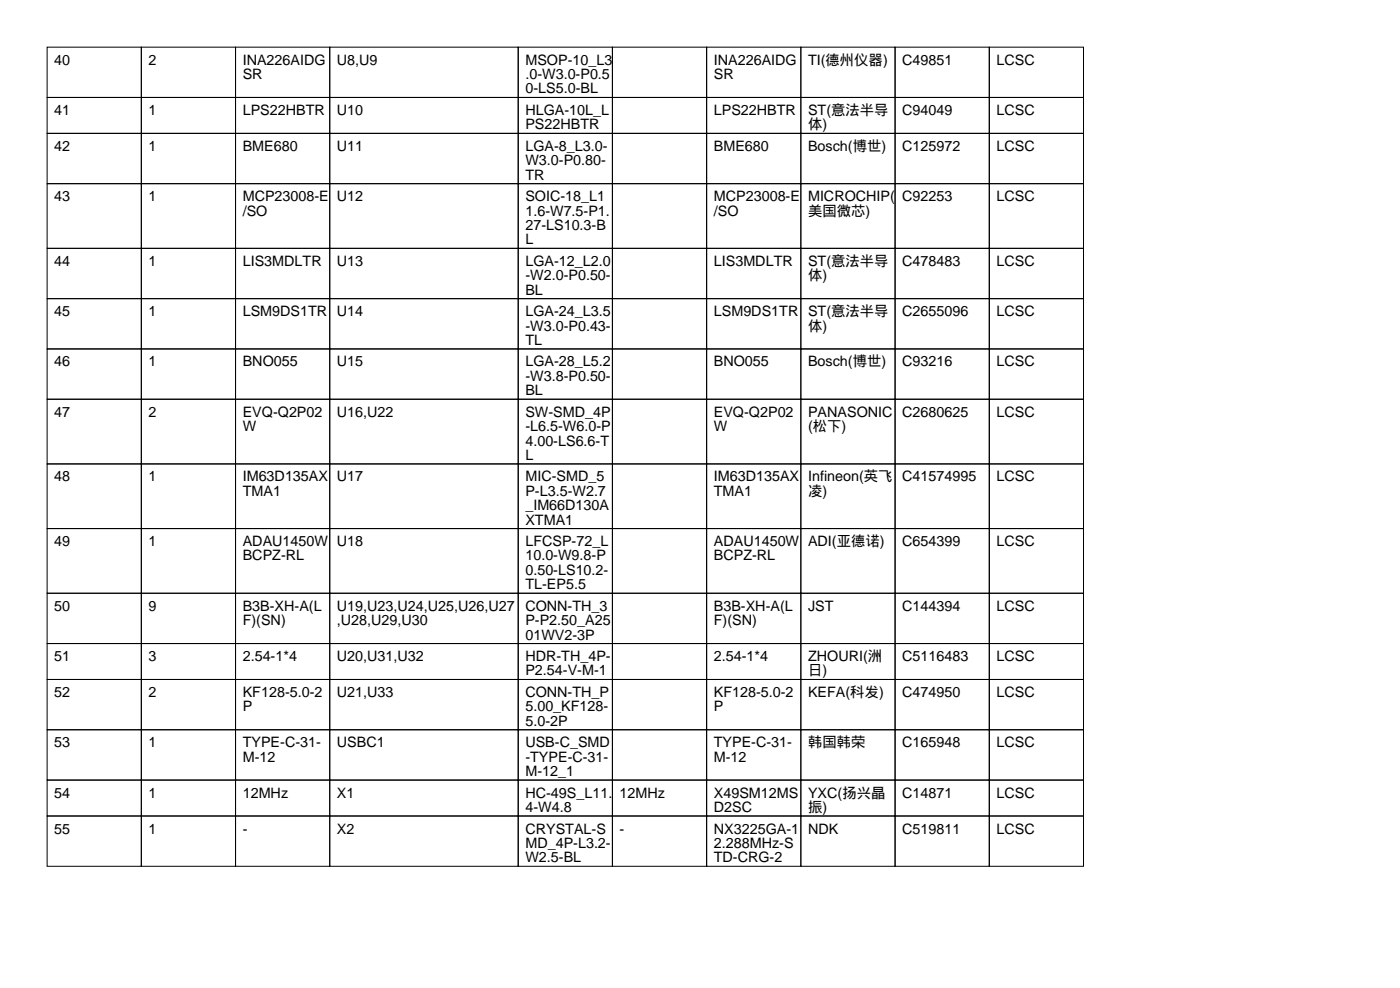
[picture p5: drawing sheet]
<svg xmlns="http://www.w3.org/2000/svg" width="297mm" height="210mm" viewBox="0 0 297 210" stroke-linecap="round" stroke-linejoin="round" font-family="sans-serif">
<defs><g id="words">
<g font-size="3">
<text x="11.5" y="13.7">40</text>
<text x="31.5" y="13.7">2</text>
<text x="51.5" y="13.7">INA226AIDG</text>
<text x="51.5" y="16.8">SR</text>
<text x="71.5" y="13.7">U8,U9</text>
<text x="111.5" y="13.7">MSOP-10_L3</text>
<text x="111.5" y="16.8">.0-W3.0-P0.5</text>
<text x="151.5" y="13.7">INA226AIDG</text>
<text x="151.5" y="16.8">SR</text>
<text x="171.5" y="13.7">TI(德州仪器)</text>
<text x="191.5" y="13.7">C49851</text>
<text x="211.5" y="13.7">LCSC</text>
<text x="111.5" y="19.8">0-LS5.0-BL</text>
<text x="11.5" y="24.4">41</text>
<text x="31.5" y="24.4">1</text>
<text x="51.5" y="24.4">LPS22HBTR</text>
<text x="71.5" y="24.4">U10</text>
<text x="111.5" y="24.4">HLGA-10L_L</text>
<text x="111.5" y="27.4">PS22HBTR</text>
<text x="151.5" y="24.4">LPS22HBTR</text>
<text x="171.5" y="24.4">ST(意法半导</text>
<text x="171.5" y="27.4">体)</text>
<text x="191.5" y="24.4">C94049</text>
<text x="211.5" y="24.4">LCSC</text>
<text x="11.5" y="32">42</text>
<text x="31.5" y="32">1</text>
<text x="51.5" y="32">BME680</text>
<text x="71.5" y="32">U11</text>
<text x="111.5" y="32">LGA-8_L3.0-</text>
<text x="111.5" y="35.1">W3.0-P0.80-</text>
<text x="151.5" y="32">BME680</text>
<text x="171.5" y="32">Bosch(博世)</text>
<text x="191.5" y="32">C125972</text>
<text x="211.5" y="32">LCSC</text>
<text x="111.5" y="38.1">TR</text>
<text x="11.5" y="42.7">43</text>
<text x="31.5" y="42.7">1</text>
<text x="51.5" y="42.7">MCP23008-E</text>
<text x="51.5" y="45.7">/SO</text>
<text x="71.5" y="42.7">U12</text>
<text x="111.5" y="42.7">SOIC-18_L1</text>
<text x="111.5" y="45.7">1.6-W7.5-P1.</text>
<text x="151.5" y="42.7">MCP23008-E</text>
<text x="151.5" y="45.7">/SO</text>
<text x="171.5" y="42.7">MICROCHIP(</text>
<text x="171.5" y="45.7">美国微芯)</text>
<text x="191.5" y="42.7">C92253</text>
<text x="211.5" y="42.7">LCSC</text>
<text x="111.5" y="48.8">27-LS10.3-B</text>
<text x="111.5" y="51.8">L</text>
<text x="11.5" y="56.4">44</text>
<text x="31.5" y="56.4">1</text>
<text x="51.5" y="56.4">LIS3MDLTR</text>
<text x="71.5" y="56.4">U13</text>
<text x="111.5" y="56.4">LGA-12_L2.0</text>
<text x="111.5" y="59.4">-W2.0-P0.50-</text>
<text x="151.5" y="56.4">LIS3MDLTR</text>
<text x="171.5" y="56.4">ST(意法半导</text>
<text x="171.5" y="59.4">体)</text>
<text x="191.5" y="56.4">C478483</text>
<text x="211.5" y="56.4">LCSC</text>
<text x="111.5" y="62.5">BL</text>
<text x="11.5" y="67.1">45</text>
<text x="31.5" y="67.1">1</text>
<text x="51.5" y="67.1">LSM9DS1TR</text>
<text x="71.5" y="67.1">U14</text>
<text x="111.5" y="67.1">LGA-24_L3.5</text>
<text x="111.5" y="70.1">-W3.0-P0.43-</text>
<text x="151.5" y="67.1">LSM9DS1TR</text>
<text x="171.5" y="67.1">ST(意法半导</text>
<text x="171.5" y="70.1">体)</text>
<text x="191.5" y="67.1">C2655096</text>
<text x="211.5" y="67.1">LCSC</text>
<text x="11.5" y="77.7">46</text>
<text x="31.5" y="77.7">1</text>
<text x="51.5" y="77.7">BNO055</text>
<text x="71.5" y="77.7">U15</text>
<text x="111.5" y="73.2">TL</text>
<text x="111.5" y="77.7">LGA-28_L5.2</text>
<text x="151.5" y="77.7">BNO055</text>
<text x="171.5" y="77.7">Bosch(博世)</text>
<text x="191.5" y="77.7">C93216</text>
<text x="211.5" y="77.7">LCSC</text>
<text x="111.5" y="80.8">-W3.8-P0.50-</text>
<text x="111.5" y="83.8">BL</text>
<text x="11.5" y="88.4">47</text>
<text x="31.5" y="88.4">2</text>
<text x="51.5" y="88.4">EVQ-Q2P02</text>
<text x="71.5" y="88.4">U16,U22</text>
<text x="111.5" y="88.4">SW-SMD_4P</text>
<text x="151.5" y="88.4">EVQ-Q2P02</text>
<text x="171.5" y="88.4">PANASONIC</text>
<text x="191.5" y="88.4">C2680625</text>
<text x="211.5" y="88.4">LCSC</text>
<text x="51.5" y="91.4">W</text>
<text x="111.5" y="91.4">-L6.5-W6.0-P</text>
<text x="111.5" y="94.5">4.00-LS6.6-T</text>
<text x="151.5" y="91.4">W</text>
<text x="171.5" y="91.4">(松下)</text>
<text x="111.5" y="97.5">L</text>
<text x="11.5" y="102.1">48</text>
<text x="31.5" y="102.1">1</text>
<text x="51.5" y="102.1">IM63D135AX</text>
<text x="51.5" y="105.2">TMA1</text>
<text x="71.5" y="102.1">U17</text>
<text x="111.5" y="102.1">MIC-SMD_5</text>
<text x="111.5" y="105.2">P-L3.5-W2.7</text>
<text x="151.5" y="102.1">IM63D135AX</text>
<text x="151.5" y="105.2">TMA1</text>
<text x="171.5" y="102.1">Infineon(英飞</text>
<text x="171.5" y="105.2">凌)</text>
<text x="191.5" y="102.1">C41574995</text>
<text x="211.5" y="102.1">LCSC</text>
<text x="111.5" y="108.2">_IM66D130A</text>
<text x="111.5" y="111.3">XTMA1</text>
<text x="11.5" y="115.8">49</text>
<text x="31.5" y="115.8">1</text>
<text x="51.5" y="115.8">ADAU1450W</text>
<text x="51.5" y="118.9">BCPZ-RL</text>
<text x="71.5" y="115.8">U18</text>
<text x="111.5" y="115.8">LFCSP-72_L</text>
<text x="111.5" y="118.9">10.0-W9.8-P</text>
<text x="151.5" y="115.8">ADAU1450W</text>
<text x="151.5" y="118.9">BCPZ-RL</text>
<text x="171.5" y="115.8">ADI(亚德诺)</text>
<text x="191.5" y="115.8">C654399</text>
<text x="211.5" y="115.8">LCSC</text>
<text x="111.5" y="121.9">0.50-LS10.2-</text>
<text x="111.5" y="125">TL-EP5.5</text>
<text x="11.5" y="129.5">50</text>
<text x="31.5" y="129.5">9</text>
<text x="51.5" y="129.5">B3B-XH-A(L</text>
<text x="71.5" y="129.5">U19,U23,U24,U25,U26,U27</text>
<text x="111.5" y="129.5">CONN-TH_3</text>
<text x="151.5" y="129.5">B3B-XH-A(L</text>
<text x="171.5" y="129.5">JST</text>
<text x="191.5" y="129.5">C144394</text>
<text x="211.5" y="129.5">LCSC</text>
<text x="51.5" y="132.6">F)(SN)</text>
<text x="71.5" y="132.6">,U28,U29,U30</text>
<text x="111.5" y="132.6">P-P2.50_A25</text>
<text x="111.5" y="135.6">01WV2-3P</text>
<text x="151.5" y="132.6">F)(SN)</text>
<text x="11.5" y="140.2">51</text>
<text x="31.5" y="140.2">3</text>
<text x="51.5" y="140.2">2.54-1*4</text>
<text x="71.5" y="140.2">U20,U31,U32</text>
<text x="111.5" y="140.2">HDR-TH_4P-</text>
<text x="111.5" y="143.3">P2.54-V-M-1</text>
<text x="151.5" y="140.2">2.54-1*4</text>
<text x="171.5" y="140.2">ZHOURI(洲</text>
<text x="171.5" y="143.3">日)</text>
<text x="191.5" y="140.2">C5116483</text>
<text x="211.5" y="140.2">LCSC</text>
<text x="11.5" y="147.8">52</text>
<text x="31.5" y="147.8">2</text>
<text x="51.5" y="147.8">KF128-5.0-2</text>
<text x="71.5" y="147.8">U21,U33</text>
<text x="111.5" y="147.8">CONN-TH_P</text>
<text x="151.5" y="147.8">KF128-5.0-2</text>
<text x="171.5" y="147.8">KEFA(科发)</text>
<text x="191.5" y="147.8">C474950</text>
<text x="211.5" y="147.8">LCSC</text>
<text x="51.5" y="150.9">P</text>
<text x="111.5" y="150.9">5.00_KF128-</text>
<text x="111.5" y="153.9">5.0-2P</text>
<text x="151.5" y="150.9">P</text>
<text x="11.5" y="158.5">53</text>
<text x="31.5" y="158.5">1</text>
<text x="51.5" y="158.5">TYPE-C-31-</text>
<text x="51.5" y="161.5">M-12</text>
<text x="71.5" y="158.5">USBC1</text>
<text x="111.5" y="158.5">USB-C_SMD</text>
<text x="111.5" y="161.5">-TYPE-C-31-</text>
<text x="151.5" y="158.5">TYPE-C-31-</text>
<text x="151.5" y="161.5">M-12</text>
<text x="171.5" y="158.5">韩国韩荣</text>
<text x="191.5" y="158.5">C165948</text>
<text x="211.5" y="158.5">LCSC</text>
<text x="111.5" y="164.6">M-12_1</text>
<text x="11.5" y="169.2">54</text>
<text x="31.5" y="169.2">1</text>
<text x="51.5" y="169.2">12MHz</text>
<text x="71.5" y="169.2">X1</text>
<text x="111.5" y="169.2">HC-49S_L11.</text>
<text x="111.5" y="172.2">4-W4.8</text>
<text x="131.5" y="169.2">12MHz</text>
<text x="151.5" y="169.2">X49SM12MS</text>
<text x="151.5" y="172.2">D2SC</text>
<text x="171.5" y="169.2">YXC(扬兴晶</text>
<text x="171.5" y="172.2">振)</text>
<text x="191.5" y="169.2">C14871</text>
<text x="211.5" y="169.2">LCSC</text>
<text x="11.5" y="176.8">55</text>
<text x="31.5" y="176.8">1</text>
<text x="51.5" y="176.8">-</text>
<text x="71.5" y="176.8">X2</text>
<text x="111.5" y="176.8">CRYSTAL-S</text>
<text x="111.5" y="179.8">MD_4P-L3.2-</text>
<text x="131.5" y="176.8">-</text>
<text x="151.5" y="176.8">NX3225GA-1</text>
<text x="151.5" y="179.8">2.288MHz-S</text>
<text x="171.5" y="176.8">NDK</text>
<text x="191.5" y="176.8">C519811</text>
<text x="211.5" y="176.8">LCSC</text>
<text x="111.5" y="182.9">W2.5-BL</text>
<text x="151.5" y="182.9">TD-CRG-2</text>
</g>
</g></defs>
<g fill="none" stroke="#000" stroke-width=".21">
<path d="M10 10h20v10.7h-20zM30 10h20v10.7h-20zM50 10h20v10.7h-20zM70 10h40v10.7h-40zM110 10h20v10.7h-20zM130 10h20v10.7h-20zM150 10h20v10.7h-20zM170 10h20v10.7h-20zM190 10h20v10.7h-20zM210 10h20v10.7h-20zM10 20.7h20v7.6h-20zM10 28.3h20v10.7h-20z"/>
<path d="M10 39h20v13.7h-20zM30 20.7h20v7.6h-20zM30 28.3h20v10.7h-20zM30 39h20v13.7h-20zM50 20.7h20v7.6h-20zM50 28.3h20v10.7h-20zM50 39h20v13.7h-20zM70 20.7h40v7.6h-40zM70 28.3h40v10.7h-40zM70 39h40v13.7h-40zM110 20.7h20v7.6h-20zM110 28.3h20v10.7h-20z"/>
<path d="M110 39h20v13.7h-20zM130 20.7h20v7.6h-20zM130 28.3h20v10.7h-20zM130 39h20v13.7h-20zM150 20.7h20v7.6h-20zM150 28.3h20v10.7h-20zM150 39h20v13.7h-20zM170 20.7h20v7.6h-20zM170 28.3h20v10.7h-20zM170 39h20v13.7h-20zM190 20.7h20v7.6h-20zM190 28.3h20v10.7h-20z"/>
<path d="M190 39h20v13.7h-20zM210 20.7h20v7.6h-20zM210 28.3h20v10.7h-20zM210 39h20v13.7h-20zM10 52.7h20v10.6h-20zM30 52.7h20v10.6h-20zM50 52.7h20v10.6h-20zM70 52.7h40v10.6h-40zM110 52.7h20v10.6h-20zM130 52.7h20v10.6h-20zM150 52.7h20v10.6h-20zM170 52.7h20v10.6h-20z"/>
<path d="M190 52.7h20v10.6h-20zM210 52.7h20v10.6h-20zM10 63.3h20v10.7h-20zM10 74h20v10.7h-20zM30 63.3h20v10.7h-20zM30 74h20v10.7h-20zM50 63.3h20v10.7h-20zM50 74h20v10.7h-20zM70 63.3h40v10.7h-40zM70 74h40v10.7h-40zM110 63.3h20v10.7h-20zM110 74h20v10.7h-20z"/>
<path d="M130 63.3h20v10.7h-20zM130 74h20v10.7h-20zM150 63.3h20v10.7h-20zM150 74h20v10.7h-20zM170 63.3h20v10.7h-20zM170 74h20v10.7h-20zM190 63.3h20v10.7h-20zM190 74h20v10.7h-20zM210 63.3h20v10.7h-20zM210 74h20v10.7h-20zM10 84.7h20v13.7h-20zM10 98.4h20v13.7h-20z"/>
<path d="M30 84.7h20v13.7h-20zM30 98.4h20v13.7h-20zM50 84.7h20v13.7h-20zM50 98.4h20v13.7h-20zM70 84.7h40v13.7h-40zM70 98.4h40v13.7h-40zM110 84.7h20v13.7h-20zM110 98.4h20v13.7h-20zM130 84.7h20v13.7h-20zM130 98.4h20v13.7h-20zM150 84.7h20v13.7h-20zM150 98.4h20v13.7h-20z"/>
<path d="M170 84.7h20v13.7h-20zM170 98.4h20v13.7h-20zM190 84.7h20v13.7h-20zM190 98.4h20v13.7h-20zM210 84.7h20v13.7h-20zM210 98.4h20v13.7h-20zM10 112.1h20v13.7h-20zM30 112.1h20v13.7h-20zM50 112.1h20v13.7h-20zM70 112.1h40v13.7h-40zM110 112.1h20v13.7h-20zM130 112.1h20v13.7h-20z"/>
<path d="M150 112.1h20v13.7h-20zM170 112.1h20v13.7h-20zM190 112.1h20v13.7h-20zM210 112.1h20v13.7h-20zM10 125.8h20v10.7h-20zM10 136.5h20v7.6h-20zM30 125.8h20v10.7h-20zM30 136.5h20v7.6h-20zM50 125.8h20v10.7h-20zM50 136.5h20v7.6h-20zM70 125.8h40v10.7h-40zM70 136.5h40v7.6h-40z"/>
<path d="M110 125.8h20v10.7h-20zM110 136.5h20v7.6h-20zM130 125.8h20v10.7h-20zM130 136.5h20v7.6h-20zM150 125.8h20v10.7h-20zM150 136.5h20v7.6h-20zM170 125.8h20v10.7h-20zM170 136.5h20v7.6h-20zM190 125.8h20v10.7h-20zM190 136.5h20v7.6h-20zM210 125.8h20v10.7h-20zM210 136.5h20v7.6h-20z"/>
<path d="M10 144.1h20v10.7h-20zM10 154.8h20v10.6h-20zM30 144.1h20v10.7h-20zM30 154.8h20v10.6h-20zM50 144.1h20v10.7h-20zM50 154.8h20v10.6h-20zM70 144.1h40v10.7h-40zM70 154.8h40v10.6h-40zM110 144.1h20v10.7h-20zM110 154.8h20v10.6h-20zM130 144.1h20v10.7h-20zM130 154.8h20v10.6h-20z"/>
<path d="M150 144.1h20v10.7h-20zM150 154.8h20v10.6h-20zM170 144.1h20v10.7h-20zM170 154.8h20v10.6h-20zM190 144.1h20v10.7h-20zM190 154.8h20v10.6h-20zM210 144.1h20v10.7h-20zM210 154.8h20v10.6h-20zM10 165.4h20v7.7h-20zM10 173.1h20v10.6h-20zM30 165.4h20v7.7h-20zM30 173.1h20v10.6h-20z"/>
<path d="M50 165.4h20v7.7h-20zM50 173.1h20v10.6h-20zM70 165.4h40v7.7h-40zM70 173.1h40v10.6h-40zM110 165.4h20v7.7h-20zM110 173.1h20v10.6h-20zM130 165.4h20v7.7h-20zM130 173.1h20v10.6h-20zM150 165.4h20v7.7h-20zM150 173.1h20v10.6h-20zM170 165.4h20v7.7h-20zM170 173.1h20v10.6h-20z"/>
<path d="M190 165.4h20v7.7h-20zM190 173.1h20v10.6h-20zM210 165.4h20v7.7h-20zM210 173.1h20v10.6h-20z"/>
</g>
<use href="#words"/>
</svg>
